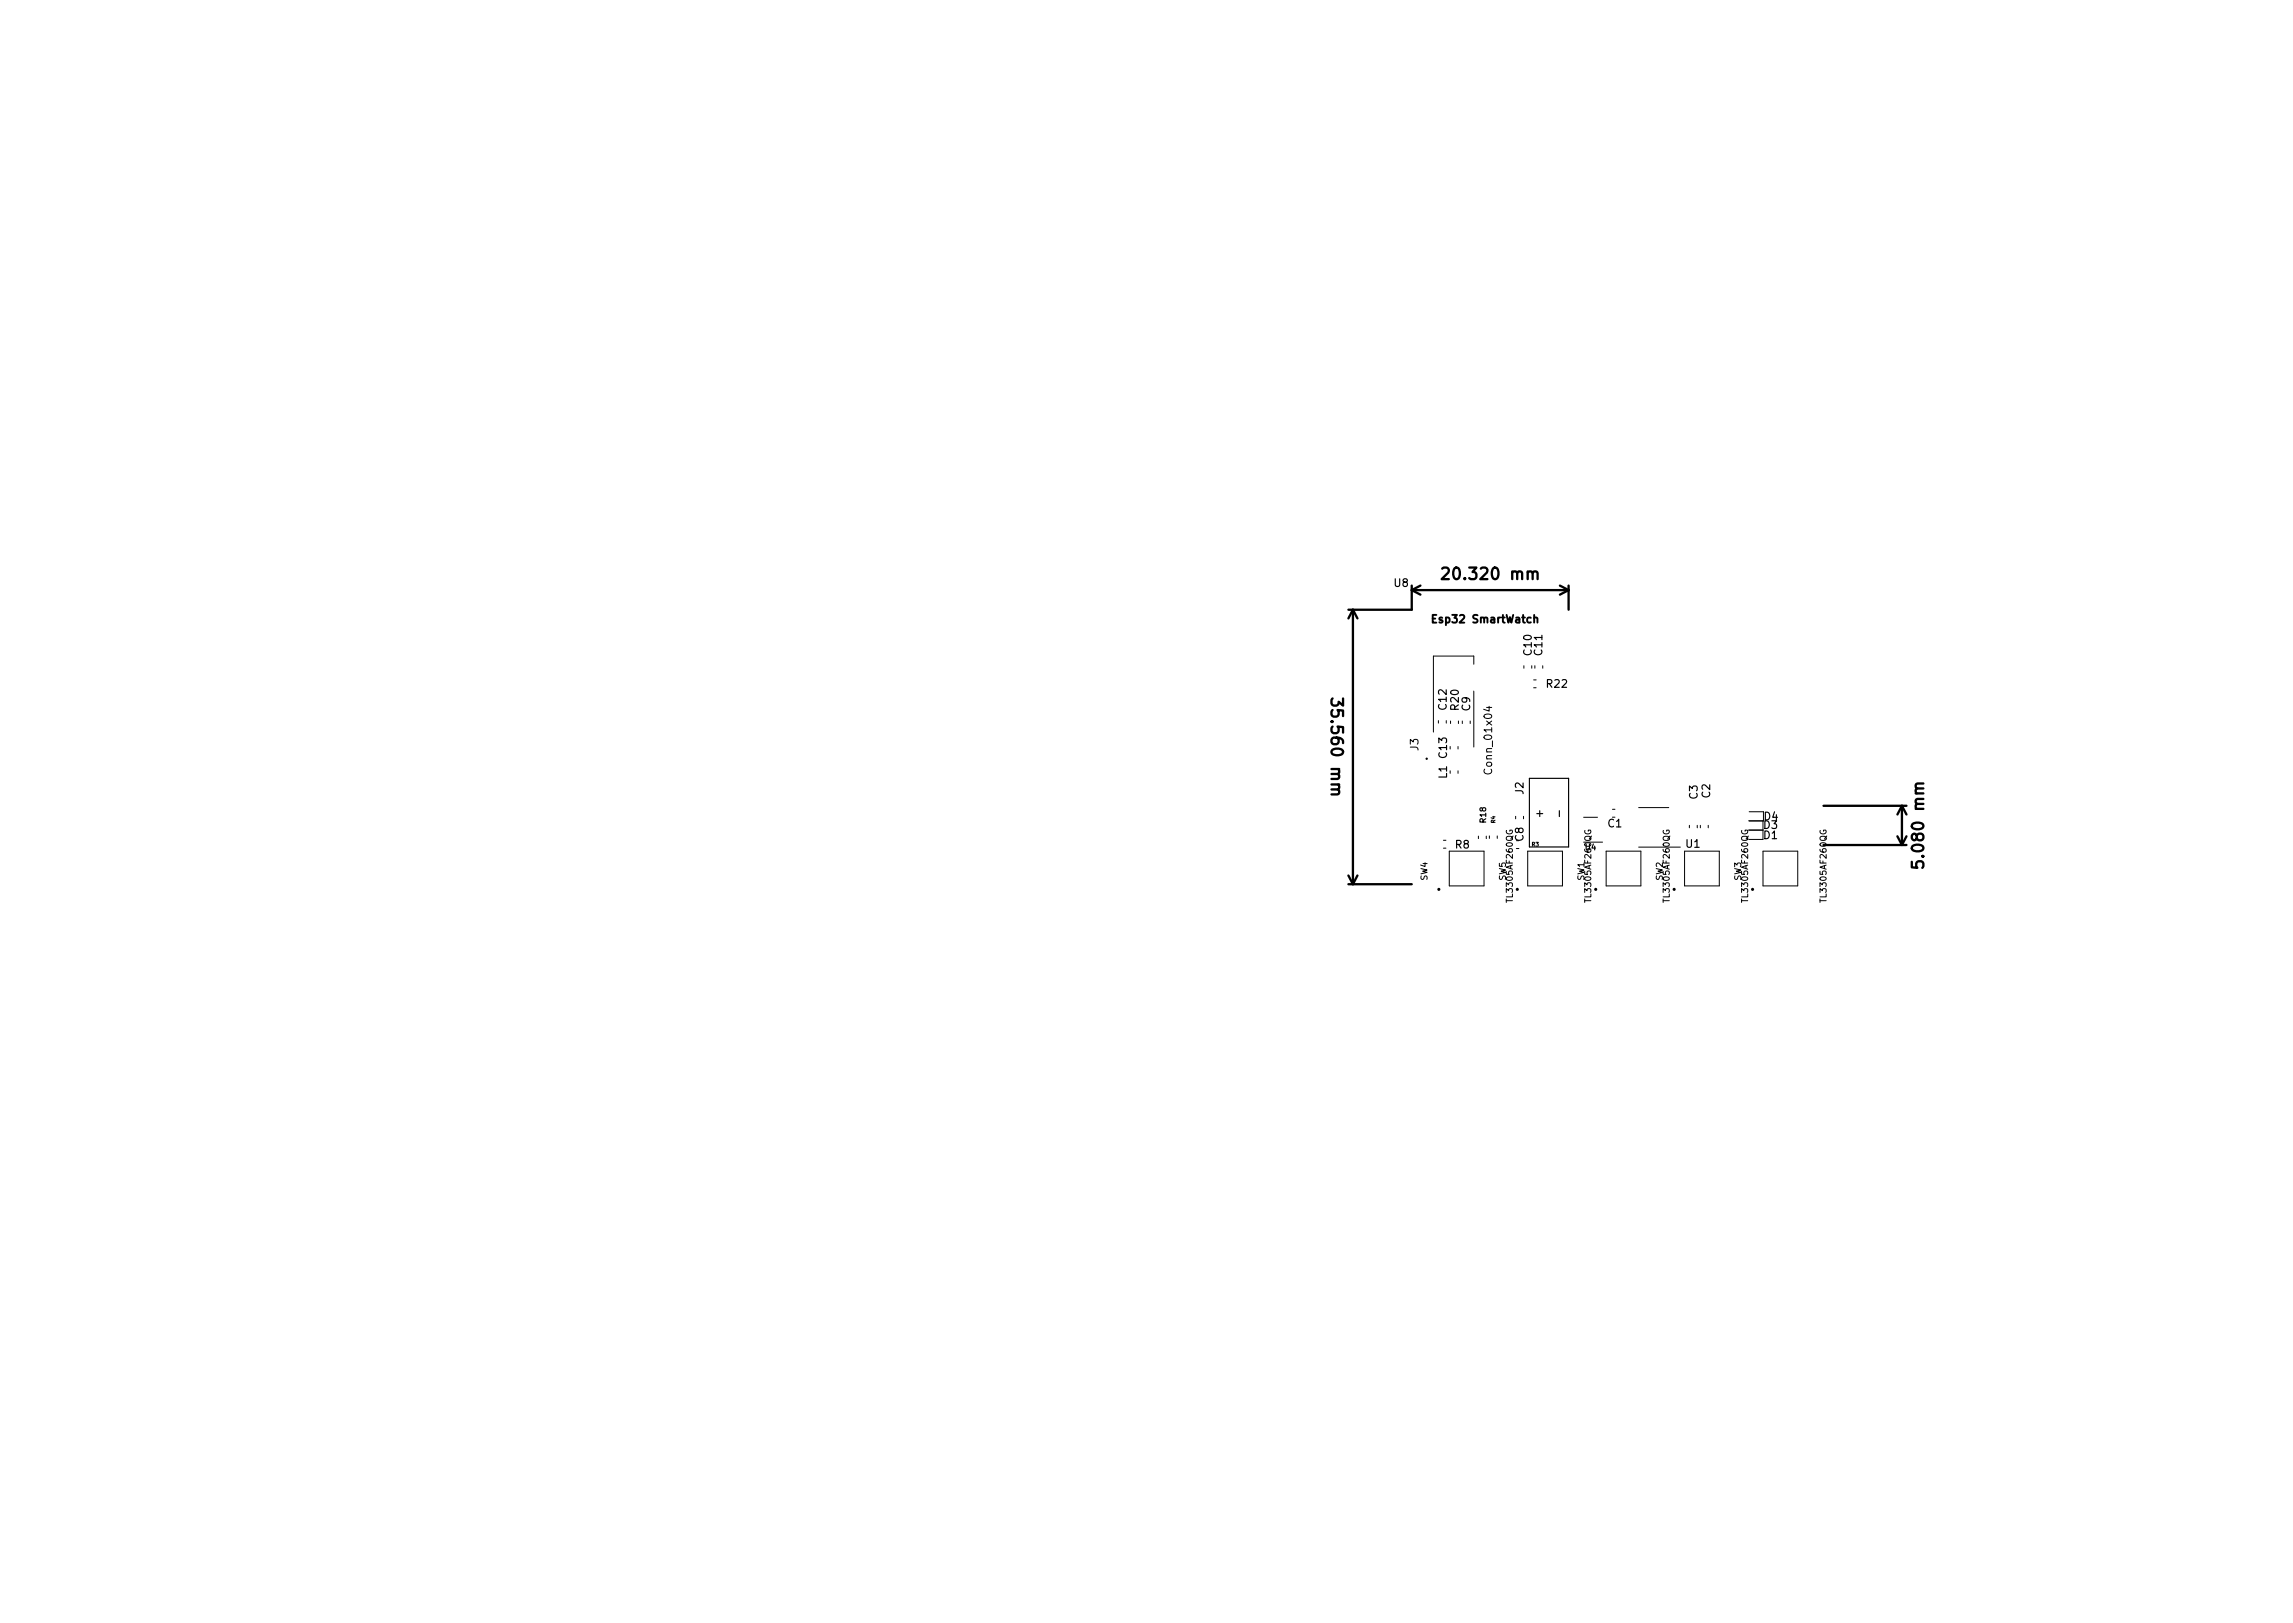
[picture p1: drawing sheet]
<svg xmlns="http://www.w3.org/2000/svg" width="297mm" height="210mm" viewBox="0 0 297 210" stroke-linecap="round" stroke-linejoin="round" font-family="sans-serif">
<defs><g id="words">
<g font-size="2.1">
<text x="187.7" y="75.1">20.320 mm</text>
<text x="172.4" y="91.4" transform="rotate(90 172.4 91.4)">35.560 mm</text>
<text x="249.2" y="111.7" transform="rotate(-90 249.2 111.7)">5.080 mm</text>
</g>
<g font-size="1.4">
<text x="180.6" y="76">U8</text>
<text x="186.1" y="80.7">Esp32 SmartWatch</text>
<text x="198.4" y="84.8" transform="rotate(-90 198.4 84.8)">C10</text>
<text x="199.8" y="84.8" transform="rotate(-90 199.8 84.8)">C11</text>
<text x="200.4" y="89.1">R22</text>
<text x="187.4" y="91.9" transform="rotate(-90 187.4 91.9)">C12</text>
<text x="189" y="91.9" transform="rotate(-90 189 91.9)">R20</text>
<text x="190.4" y="92.1" transform="rotate(-90 190.4 92.1)">C9</text>
<text x="183.7" y="97.2" transform="rotate(-90 183.7 97.2)">J3</text>
<text x="187.4" y="100.8" transform="rotate(-90 187.4 100.8)">L1</text>
<text x="187.4" y="98.1" transform="rotate(-90 187.4 98.1)">C13</text>
<text x="193.3" y="100" transform="rotate(-90 193.3 100)">Conn_01x04</text>
<text x="197.4" y="102.9" transform="rotate(-90 197.4 102.9)">J2</text>
<text x="199.9" y="105.8" transform="rotate(-90 199.9 105.8)">+</text>
<text x="202.4" y="105.6" transform="rotate(-90 202.4 105.6)">-</text>
<text x="208.3" y="107.2">C1</text>
<text x="219.9" y="103.5" transform="rotate(-90 219.9 103.5)">C3</text>
<text x="221.5" y="103.3" transform="rotate(-90 221.5 103.3)">C2</text>
<text x="228.5" y="107.4">D3</text>
<text x="228.5" y="106.3">D4</text>
<text x="188.5" y="109.9">R8</text>
<text x="197.4" y="109" transform="rotate(-90 197.4 109)">C8</text>
<text x="218.4" y="109.8">U1</text>
<text x="228.5" y="108.7">D1</text>
</g>
<g font-size="1.1">
<text x="184.9" y="114.1" transform="rotate(-90 184.9 114.1)">SW4</text>
<text x="195.1" y="114.1" transform="rotate(-90 195.1 114.1)">SW5</text>
<text x="196" y="116.6" transform="rotate(-90 196 116.6)">TL3305AF260QG</text>
<text x="205.2" y="114.1" transform="rotate(-90 205.2 114.1)">SW1</text>
<text x="206.1" y="116.6" transform="rotate(-90 206.1 116.6)">TL3305AF260QG</text>
<text x="215.4" y="114.1" transform="rotate(-90 215.4 114.1)">SW2</text>
<text x="216.3" y="116.6" transform="rotate(-90 216.3 116.6)">TL3305AF260QG</text>
<text x="225.5" y="114.1" transform="rotate(-90 225.5 114.1)">SW3</text>
<text x="226.4" y="116.6" transform="rotate(-90 226.4 116.6)">TL3305AF260QG</text>
<text x="236.6" y="116.6" transform="rotate(-90 236.6 116.6)">TL3305AF260QG</text>
</g>
<g font-size="1">
<text x="192.5" y="106.5" transform="rotate(-90 192.5 106.5)">R18</text>
<text x="205.4" y="110.1">U4</text>
</g>
<g font-size=".7">
<text x="193.7" y="106.6" transform="rotate(-90 193.7 106.6)">R4</text>
<text x="198.4" y="109.6">R3</text>
</g>
</g></defs>
<path d="M186.1 79.7h-.5v1h.5M185.6 80.1h.3M198.7 80.1l.2-.1h.2l.1 .7" fill="none" stroke="#000" stroke-width=".25"/>
<g fill="none" stroke="#000" stroke-width=".3">
<path d="M175.3 79v35.5M175.3 79l-.6 1.1M175.3 79l.5 1.1M182.9 75.9v3.1h-8.2M182.9 76.4h20.3M182.9 76.4l1.1 .6M184 75.9l-1.1 .5M186.8 73.7l.2-.2h.4a.41 .41 0 0 1 .2 .7l-.8 .8h.9M198.5 74.2l.3-.2 .3 .1 .1 .9M202.1 75.9l1.1 .5M203.2 75.9v3.1M203.2 76.4l-1.1 .6"/>
<path d="M172.6 90.5l-.1 .2 .1 .6 .2 .1h.3a.41 .41 0 0 0 .3-.5l.6 .5v-.9M173.3 102.3l.2 .2-.1 .3-.9 .1M174.7 114.5h8.2M174.7 113.4l.6 1.1M175.8 113.4l-.5 1.1M236.2 109.5h10.8M236.2 104.4h10.8M245.8 108.3l.6 1.2M246.4 104.4v5.1M246.4 104.4l.6 1.1M246.4 104.4l-.6 1.1M247 108.3l-.6 1.2"/>
<path d="M247.7 111.6v.8h.7l-.2-.2 .1-.5 .2-.1h.5l.2 .3v.3l-.2 .2M249.2 101.5l-1 .1v.3l.2 .2"/>
</g>
<g fill="none" stroke="#000" stroke-width=".13">
<path d="M186.3 93.4v.3M187.4 93.4v.3M187.9 93.4v.3M188.9 96.7v.3M188.9 99.9v.3M188.9 93.4v.3M189.4 93.4v.3M190.5 93.4v.3M190.9 86.1v-1.1h-5.2v9.8M190.9 89.5v7.3M197.4 86.2v.4M198.4 86.2v.4"/>
<path d="M198.7 89.1h.3M198.7 88.1h.3M198.8 86.2v.4M199.8 86.2v.4M187 108.9h.3M187 109.9h.3M187.7 110.3h4.5v4.5h-4.5zM191.5 108.3v.3M192.5 108.3v.3M192.9 108.3v.3M194 108.3v.3M196.3 105.7v.4"/>
<path d="M196.4 109.9h.4M197.4 105.7v.4M197.9 110.3h4.5v4.5h-4.5zM205.1 105.9h1.8M205.1 109.1h2.5M208.1 110.3h4.5v4.5h-4.5zM208.9 104.8h.3M212.3 109.7h5.4M212.3 104.6h3.9M218.2 110.3h4.5v4.5h-4.5zM218.8 106.9v.3M219.9 106.9v.3"/>
<path d="M220.3 106.9v.3M221.3 106.9v.3M226.5 108.7h1.9M226.5 107.5h1.9M226.5 106.3h1.9M226.6 106.4h1.8M226.6 105.2h1.8M228.4 110.3h4.5v4.5h-4.5z"/>
<circle cx="184.8" cy="98.3" r=".09"/>
</g>
<g fill="none" stroke="#000" stroke-width=".2">
<circle cx="186.4" cy="115.2" r=".1"/>
<circle cx="196.6" cy="115.2" r=".1"/>
<circle cx="206.7" cy="115.2" r=".1"/>
<circle cx="216.9" cy="115.2" r=".1"/>
<circle cx="227" cy="115.2" r=".1"/>
</g>
<path d="M198.1 100.8h5.1v8.9h-5.1z" fill="none" stroke="#000" stroke-width=".15"/>
<use href="#words"/>
</svg>
